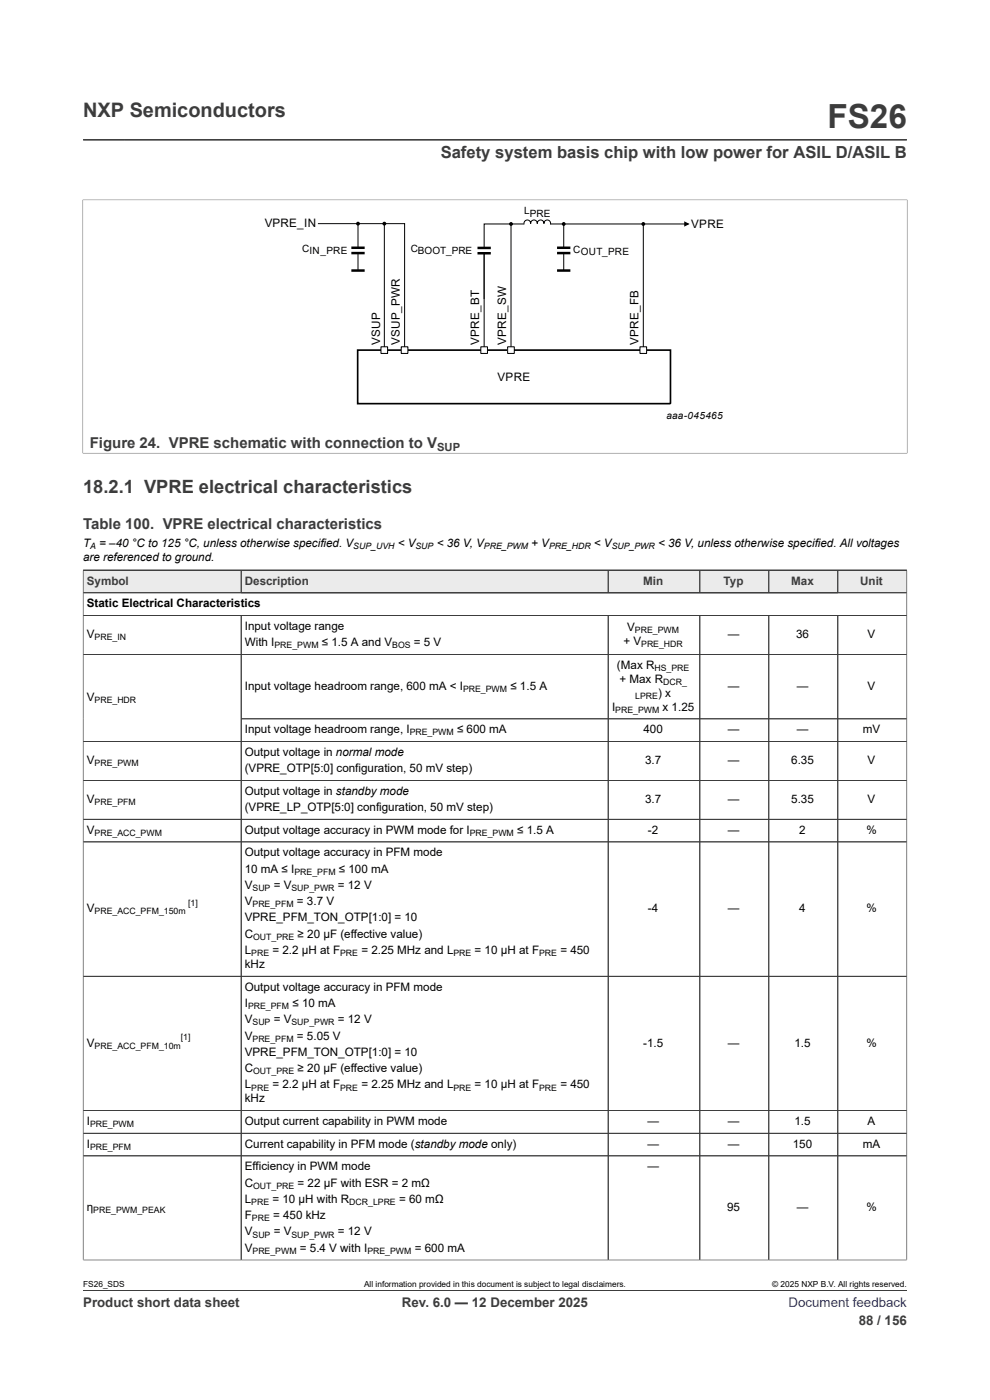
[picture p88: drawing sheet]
<svg xmlns="http://www.w3.org/2000/svg" width="210mm" height="297mm" viewBox="0 0 210 297" stroke-linecap="round" stroke-linejoin="round" font-family="sans-serif">
<defs><g id="words">
<text font-size="7.1" fill="#3c3c3c" x="175.5" y="27.2">FS26</text>
<text font-size="4.2" fill="#3c3c3c" x="17.6" y="24.8">NXP Semiconductors</text>
<text font-size="3.9" fill="#3c3c3c" x="17.6" y="104.5">18.2.1 VPRE electrical characteristics</text>
<text font-size="3.5" fill="#3c3c3c" x="93.5" y="33.5">Safety system basis chip with low power for ASIL D/ASIL B</text>
<g font-size="3.2" fill="#3c3c3c">
<text x="19" y="95">Figure 24. VPRE schematic with connection to V</text>
<text x="17.6" y="112.1">Table 100. VPRE electrical characteristics</text>
</g>
<g font-size="2.8" fill="#3c3c3c">
<text x="17.6" y="277.3">Product short data sheet</text>
<text x="85.3" y="277.3">Rev. 6.0 — 12 December 2025</text>
<text x="182.2" y="281">88 / 156</text>
</g>
<text font-size="2.8" fill="#00f" x="167.3" y="277.3">Document feedback</text>
<g font-size="2.5">
<text x="56.1" y="48.2">VPRE_IN</text>
<text x="146.6" y="48.3">VPRE</text>
<text x="80.7" y="73.1" transform="rotate(-90 80.7 73.1)">VSUP</text>
<text x="84.8" y="73.1" transform="rotate(-90 84.8 73.1)">VSUP_PWR</text>
<text x="101.7" y="73.1" transform="rotate(-90 101.7 73.1)">VPRE_BT</text>
<text x="107.4" y="73.1" transform="rotate(-90 107.4 73.1)">VPRE_SW</text>
<text x="135.4" y="73.1" transform="rotate(-90 135.4 73.1)">VPRE_FB</text>
<text x="105.5" y="80.8">VPRE</text>
<text x="17.6" y="116">T = –40 °C to 125 °C, unless otherwise specified. V</text>
<text x="17.6" y="119">are referenced to ground.</text>
<text x="84.4" y="116">&lt; V</text>
<text x="92.6" y="116">&lt; 36 V, V</text>
<text x="112.7" y="116">+ V</text>
<text x="126" y="116">&lt; V</text>
<text x="139.6" y="116">&lt; 36 V, unless otherwise specified. All voltages</text>
<text x="18.4" y="128.8">Static Electrical Characteristics</text>
<text x="18.4" y="135.3">V</text>
<text x="51.9" y="133.6">Input voltage range</text>
<text x="51.9" y="137.1">With I</text>
<text x="68.3" y="137.1">≤ 1.5 A and V</text>
<text x="87.8" y="137.1">= 5 V</text>
<text x="132.2" y="136.8">+ V</text>
<text x="133.1" y="133.8">V</text>
<text x="154.4" y="135.3">—</text>
<text x="168.9" y="135.3">36</text>
<text x="184" y="135.3">V</text>
<text x="130.9" y="141.9">(Max R</text>
<text x="18.4" y="148.7">V</text>
<text x="51.9" y="146.3">Input voltage headroom range, 600 mA &lt; I</text>
<text x="108.3" y="146.3">≤ 1.5 A</text>
<text x="131.4" y="144.8">+ Max R</text>
<text x="139.6" y="147.8">) x</text>
<text x="154.4" y="146.3">—</text>
<text x="169" y="146.3">—</text>
<text x="184" y="146.3">V</text>
<text x="51.9" y="155.5">Input voltage headroom range, I</text>
<text x="96.9" y="155.5">≤ 600 mA</text>
<text x="129.8" y="150.7">I</text>
<text x="136.5" y="155.5">400</text>
<text x="140.6" y="150.7">x 1.25</text>
<text x="154.4" y="155.5">—</text>
<text x="169" y="155.5">—</text>
<text x="183" y="155.5">mV</text>
<text x="51.9" y="160.3">Output voltage in normal mode</text>
<text x="18.4" y="162.1">V</text>
<text x="51.9" y="163.8">(VPRE_OTP[5:0] configuration, 50 mV step)</text>
<text x="136.8" y="162.1">3.7</text>
<text x="154.4" y="162.1">—</text>
<text x="167.8" y="162.1">6.35</text>
<text x="184" y="162.1">V</text>
<text x="18.4" y="170.3">V</text>
<text x="51.9" y="168.6">Output voltage in standby mode</text>
<text x="51.9" y="172.1">(VPRE_LP_OTP[5:0] configuration, 50 mV step)</text>
<text x="136.8" y="170.3">3.7</text>
<text x="154.4" y="170.3">—</text>
<text x="167.8" y="170.3">5.35</text>
<text x="184" y="170.3">V</text>
<text x="18.4" y="176.9">V</text>
<text x="51.9" y="176.9">Output voltage accuracy in PWM mode for I</text>
<text x="109.7" y="176.9">≤ 1.5 A</text>
<text x="137.5" y="176.9">-2</text>
<text x="154.4" y="176.9">—</text>
<text x="169.5" y="176.9">2</text>
<text x="183.8" y="176.9">%</text>
<text x="51.9" y="181.6">Output voltage accuracy in PFM mode</text>
<text x="51.9" y="185.1">10 mA ≤ I</text>
<text x="71.9" y="185.1">≤ 100 mA</text>
<text x="51.9" y="188.6">V</text>
<text x="58.1" y="188.6">= V</text>
<text x="71.7" y="188.6">= 12 V</text>
<text x="18.4" y="193.5">V</text>
<text x="51.9" y="192">V</text>
<text x="51.9" y="195.5">VPRE_PFM_TON_OTP[1:0] = 10</text>
<text x="63" y="192">= 3.7 V</text>
<text x="137.5" y="193.5">-4</text>
<text x="154.4" y="193.5">—</text>
<text x="169.5" y="193.5">4</text>
<text x="183.8" y="193.5">%</text>
<text x="51.9" y="198.9">C</text>
<text x="51.9" y="202.4">L</text>
<text x="57.8" y="202.4">= 2.2 µH at F</text>
<text x="63.1" y="198.9">≥ 20 µF (effective value)</text>
<text x="76.6" y="202.4">= 2.25 MHz and L</text>
<text x="100.7" y="202.4">= 10 µH at F</text>
<text x="118.9" y="202.4">= 450</text>
<text x="51.9" y="205.4">kHz</text>
<text x="51.9" y="210.2">Output voltage accuracy in PFM mode</text>
<text x="51.9" y="213.6">I</text>
<text x="62" y="213.6">≤ 10 mA</text>
<text x="51.9" y="217.1">V</text>
<text x="51.9" y="220.5">V</text>
<text x="58.1" y="217.1">= V</text>
<text x="63" y="220.5">= 5.05 V</text>
<text x="71.7" y="217.1">= 12 V</text>
<text x="18.4" y="222">V</text>
<text x="51.9" y="224">VPRE_PFM_TON_OTP[1:0] = 10</text>
<text x="51.9" y="227.4">C</text>
<text x="63.1" y="227.4">≥ 20 µF (effective value)</text>
<text x="136.4" y="222">-1.5</text>
<text x="154.4" y="222">—</text>
<text x="168.5" y="222">1.5</text>
<text x="183.8" y="222">%</text>
<text x="51.9" y="230.9">L</text>
<text x="51.9" y="233.9">kHz</text>
<text x="57.8" y="230.9">= 2.2 µH at F</text>
<text x="76.6" y="230.9">= 2.25 MHz and L</text>
<text x="100.7" y="230.9">= 10 µH at F</text>
<text x="118.9" y="230.9">= 450</text>
<text x="18.4" y="238.7">I</text>
<text x="51.9" y="238.7">Output current capability in PWM mode</text>
<text x="137.3" y="238.7">—</text>
<text x="154.4" y="238.7">—</text>
<text x="168.5" y="238.7">1.5</text>
<text x="184" y="238.7">A</text>
<text x="18.4" y="243.5">I</text>
<text x="51.9" y="243.5">Current capability in PFM mode (standby mode only)</text>
<text x="137.3" y="243.5">—</text>
<text x="154.4" y="243.5">—</text>
<text x="168.2" y="243.5">150</text>
<text x="183" y="243.5">mA</text>
<text x="51.9" y="248.3">Efficiency in PWM mode</text>
<text x="51.9" y="251.7">C</text>
<text x="63.1" y="251.7">= 22 µF with ESR = 2 mΩ</text>
<text x="137.3" y="248.3">—</text>
<text x="18.4" y="256.9">η</text>
<text x="51.9" y="255.2">L</text>
<text x="57.8" y="255.2">= 10 µH with R</text>
<text x="84.6" y="255.2">= 60 mΩ</text>
<text x="154.2" y="256.9">95</text>
<text x="169" y="256.9">—</text>
<text x="183.8" y="256.9">%</text>
<text x="51.9" y="258.6">F</text>
<text x="51.9" y="262.1">V</text>
<text x="57.9" y="258.6">= 450 kHz</text>
<text x="58.1" y="262.1">= V</text>
<text x="71.7" y="262.1">= 12 V</text>
<text x="51.9" y="265.5">V</text>
<text x="63.6" y="265.5">= 5.4 V with I</text>
<text x="88" y="265.5">= 600 mA</text>
</g>
<g font-size="2.5" fill="#3c3c3c">
<text x="18.4" y="124">Symbol</text>
<text x="51.9" y="124">Description</text>
<text x="136.4" y="124">Min</text>
<text x="153.5" y="124">Typ</text>
<text x="167.8" y="124">Max</text>
<text x="182.5" y="124">Unit</text>
</g>
<text font-size="2.4" fill="#3c3c3c" x="92.7" y="95.6">SUP</text>
<g font-size="2.1">
<text x="111.2" y="45.5">LPRE</text>
<text x="64.1" y="53.5">CIN_PRE</text>
<text x="87.1" y="53.5">CBOOT_PRE</text>
<text x="121.6" y="53.6">COUT_PRE</text>
<text x="141.4" y="88.9">aaa-045465</text>
</g>
<g font-size="1.9">
<text x="19.1" y="116.5">A</text>
<text x="74.9" y="116.5">SUP_UVH</text>
<text x="88.1" y="116.5">SUP</text>
<text x="102.7" y="116.5">PRE_PWM</text>
<text x="116.5" y="116.5">PRE_HDR</text>
<text x="129.8" y="116.5">SUP_PWR</text>
<text x="20.1" y="135.8">PRE_IN</text>
<text x="58.2" y="137.5">PRE_PWM</text>
<text x="83.2" y="137.5">BOS</text>
<text x="134.7" y="134.3">PRE_PWM</text>
<text x="136" y="137.3">PRE_HDR</text>
<text x="138.8" y="142.3">HS_PRE</text>
<text x="20.1" y="149.2">PRE_HDR</text>
<text x="98.2" y="146.8">PRE_PWM</text>
<text x="134.8" y="148.3">LPRE</text>
<text x="140.7" y="145.3">DCR_</text>
<text x="130.5" y="151.2">PRE_PWM</text>
<text x="86.9" y="156">PRE_PWM</text>
<text x="20.1" y="162.5">PRE_PWM</text>
<text x="20.1" y="170.8">PRE_PFM</text>
<text x="20.1" y="177.3">PRE_ACC_PWM</text>
<text x="99.6" y="177.3">PRE_PWM</text>
<text x="62.5" y="185.6">PRE_PFM</text>
<text x="53.6" y="189">SUP</text>
<text x="61.8" y="189">SUP_PWR</text>
<text x="20.1" y="194">PRE_ACC_PFM_150m</text>
<text x="39.9" y="192.2">[1]</text>
<text x="53.6" y="192.5">PRE_PFM</text>
<text x="53.3" y="202.9">PRE</text>
<text x="53.7" y="199.4">OUT_PRE</text>
<text x="72.2" y="202.9">PRE</text>
<text x="96.2" y="202.9">PRE</text>
<text x="114.4" y="202.9">PRE</text>
<text x="52.6" y="214.1">PRE_PFM</text>
<text x="38.4" y="220.7">[1]</text>
<text x="53.6" y="217.5">SUP</text>
<text x="53.6" y="221">PRE_PFM</text>
<text x="61.8" y="217.5">SUP_PWR</text>
<text x="20.1" y="222.5">PRE_ACC_PFM_10m</text>
<text x="53.7" y="227.9">OUT_PRE</text>
<text x="53.3" y="231.4">PRE</text>
<text x="72.2" y="231.4">PRE</text>
<text x="96.2" y="231.4">PRE</text>
<text x="114.4" y="231.4">PRE</text>
<text x="19.1" y="239.1">PRE_PWM</text>
<text x="19.1" y="243.9">PRE_PFM</text>
<text x="19.8" y="257.4">PRE_PWM_PEAK</text>
<text x="53.3" y="255.6">PRE</text>
<text x="53.7" y="252.2">OUT_PRE</text>
<text x="74.1" y="255.6">DCR_LPRE</text>
<text x="53.4" y="259.1">PRE</text>
<text x="53.6" y="262.6">SUP</text>
<text x="61.8" y="262.6">SUP_PWR</text>
<text x="53.6" y="266">PRE_PWM</text>
<text x="77.9" y="266">PRE_PWM</text>
</g>
<g font-size="1.8">
<text x="17.6" y="273.1">FS26_SDS</text>
<text x="77.2" y="273.1">All information provided in this document is subject to legal disclaimers.</text>
<text x="163.8" y="273.1">© 2025 NXP B.V. All rights reserved.</text>
</g>
</g></defs>
<path d="M17.6 29.7h174.8M17.5 42.4h175M17.6 42.3v53.9M192.4 42.3v53.9M17.5 96.1h175" fill="none" stroke="#3c3c3c" stroke-width=".21"/>
<g fill="#000">
<circle cx="108.4" cy="47.5" r=".28"/>
<circle cx="119.6" cy="47.5" r=".28"/>
<circle cx="136.5" cy="47.5" r=".28"/>
</g>
<g fill="none" stroke="#000" stroke-width=".25">
<circle cx="108.4" cy="47.5" r=".28"/>
<circle cx="119.6" cy="47.5" r=".28"/>
<circle cx="136.5" cy="47.5" r=".28"/>
</g>
<path d="M75.9 74.3h66.3v11.3h-66.3z" fill="none" stroke="#000" stroke-width=".35"/>
<path d="M102.7 53.7v20.6M111.1 47.5h-8.4v5.1M116.8 47.5h29.2" fill="none" stroke="#000" stroke-width=".21"/>
<path d="M102 73.6h1.4v1.4h-1.4z" fill="#fefefe"/>
<path d="M75.9 47.4v5.2M75.9 53.7v3.5M81.5 47.4v26.9M102.7 53.7v9.6M119.6 47.8v4.8M119.6 53.7v3.5M102 73.6h1.4v1.4h-1.4z" fill="none" stroke="#000" stroke-width=".21"/>
<path d="M74.5 52.6h2.9M74.5 53.7h2.9M74.5 57.4h2.9M101.3 52.6h2.8M101.3 53.7h2.8M118.2 52.6h2.8M118.2 53.7h2.8M118.2 57.4h2.8" fill="none" stroke="#000" stroke-width=".53"/>
<g fill="#000">
<path d="M145.1 46.9l1.2 .6-1.2 .6z"/>
<circle cx="75.9" cy="47.4" r=".28"/>
<circle cx="81.5" cy="47.4" r=".28"/>
</g>
<g fill="none" stroke="#000" stroke-width=".25">
<circle cx="75.9" cy="47.4" r=".28"/>
<circle cx="81.5" cy="47.4" r=".28"/>
</g>
<path d="M80.8 73.6h1.4v1.4h-1.4z" fill="#fefefe"/>
<path d="M108.4 47.4v26.9M80.8 73.6h1.4v1.4h-1.4z" fill="none" stroke="#000" stroke-width=".21"/>
<path d="M107.7 73.6h1.4v1.4h-1.4z" fill="#fefefe"/>
<path d="M136.5 47.4v26.9M107.7 73.6h1.4v1.4h-1.4z" fill="none" stroke="#000" stroke-width=".21"/>
<path d="M135.7 73.6h1.5v1.4h-1.5z" fill="#fefefe"/>
<path d="M67.4 47.4h18.4v26.9M135.7 73.6h1.5v1.4h-1.5z" fill="none" stroke="#000" stroke-width=".21"/>
<path d="M85.1 73.6h1.4v1.4h-1.4z" fill="#fefefe"/>
<path d="M111.1 47.5a.71 .71 0 0 1 .7-.8 .71 .71 0 0 1 .8 .7 .71 .71 0 0 1 .7-.7 .71 .71 0 0 1 .7 .7 .71 .71 0 0 1 .7-.7 .71 .71 0 0 1 .7 .7 .71 .71 0 0 1 .8-.7 .71 .71 0 0 1 .6 .8M112.6 47.2v.3M114 47.2v.3M115.4 47.2v.3M85.1 73.6h1.4v1.4h-1.4z" fill="none" stroke="#000" stroke-width=".21"/>
<path d="M17.6 121h174.8" fill="none" stroke="#3c3c3c" stroke-width=".21"/>
<path d="M17.7 121h33.4v4.7h-33.4z" fill="#ebebeb"/>
<path d="M17.6 121h33.5v4.8h-33.5z" fill="none" stroke="#3c3c3c" stroke-width=".21"/>
<path d="M51.2 121h77.7v4.7h-77.7z" fill="#ebebeb"/>
<path d="M51.1 121h77.9v4.8h-77.9z" fill="none" stroke="#3c3c3c" stroke-width=".21"/>
<path d="M129.1 121h19.3v4.7h-19.3z" fill="#ebebeb"/>
<path d="M129 121h19.5v4.8h-19.5z" fill="none" stroke="#3c3c3c" stroke-width=".21"/>
<path d="M148.5 121h14.5v4.7h-14.5z" fill="#ebebeb"/>
<path d="M148.5 121h14.6v4.8h-14.6z" fill="none" stroke="#3c3c3c" stroke-width=".21"/>
<path d="M163.2 121h14.5v4.7h-14.5z" fill="#ebebeb"/>
<path d="M163.1 121h14.6v4.8h-14.6z" fill="none" stroke="#3c3c3c" stroke-width=".21"/>
<path d="M177.8 121h14.5v4.7h-14.5z" fill="#ebebeb"/>
<g fill="none" stroke="#3c3c3c" stroke-width=".21">
<path d="M17.6 130.6h174.8M17.6 121v146.4M17.6 138.8h174.8M17.6 121h174.8v146.4M51.1 121v4.7M51.1 130.6v136.7M129 121v4.7M129 130.6v136.7M148.5 121v4.7M148.5 130.6v136.7M163.1 121v4.7M163.1 130.6v136.7"/>
<path d="M177.7 121v4.8M177.7 130.6v136.7M192.4 125.8h-174.8M51.1 152.5h141.3M192.4 157.3h-174.8M17.6 165.6h174.8M17.6 173.8h174.8M17.6 178.6h174.8M17.6 207.1h174.8M17.6 235.6h174.8M17.6 240.4h174.8M17.6 245.2h174.8"/>
<path d="M17.6 267.3h174.8M17.6 273.8h174.8"/>
</g>
<use href="#words"/>
</svg>
